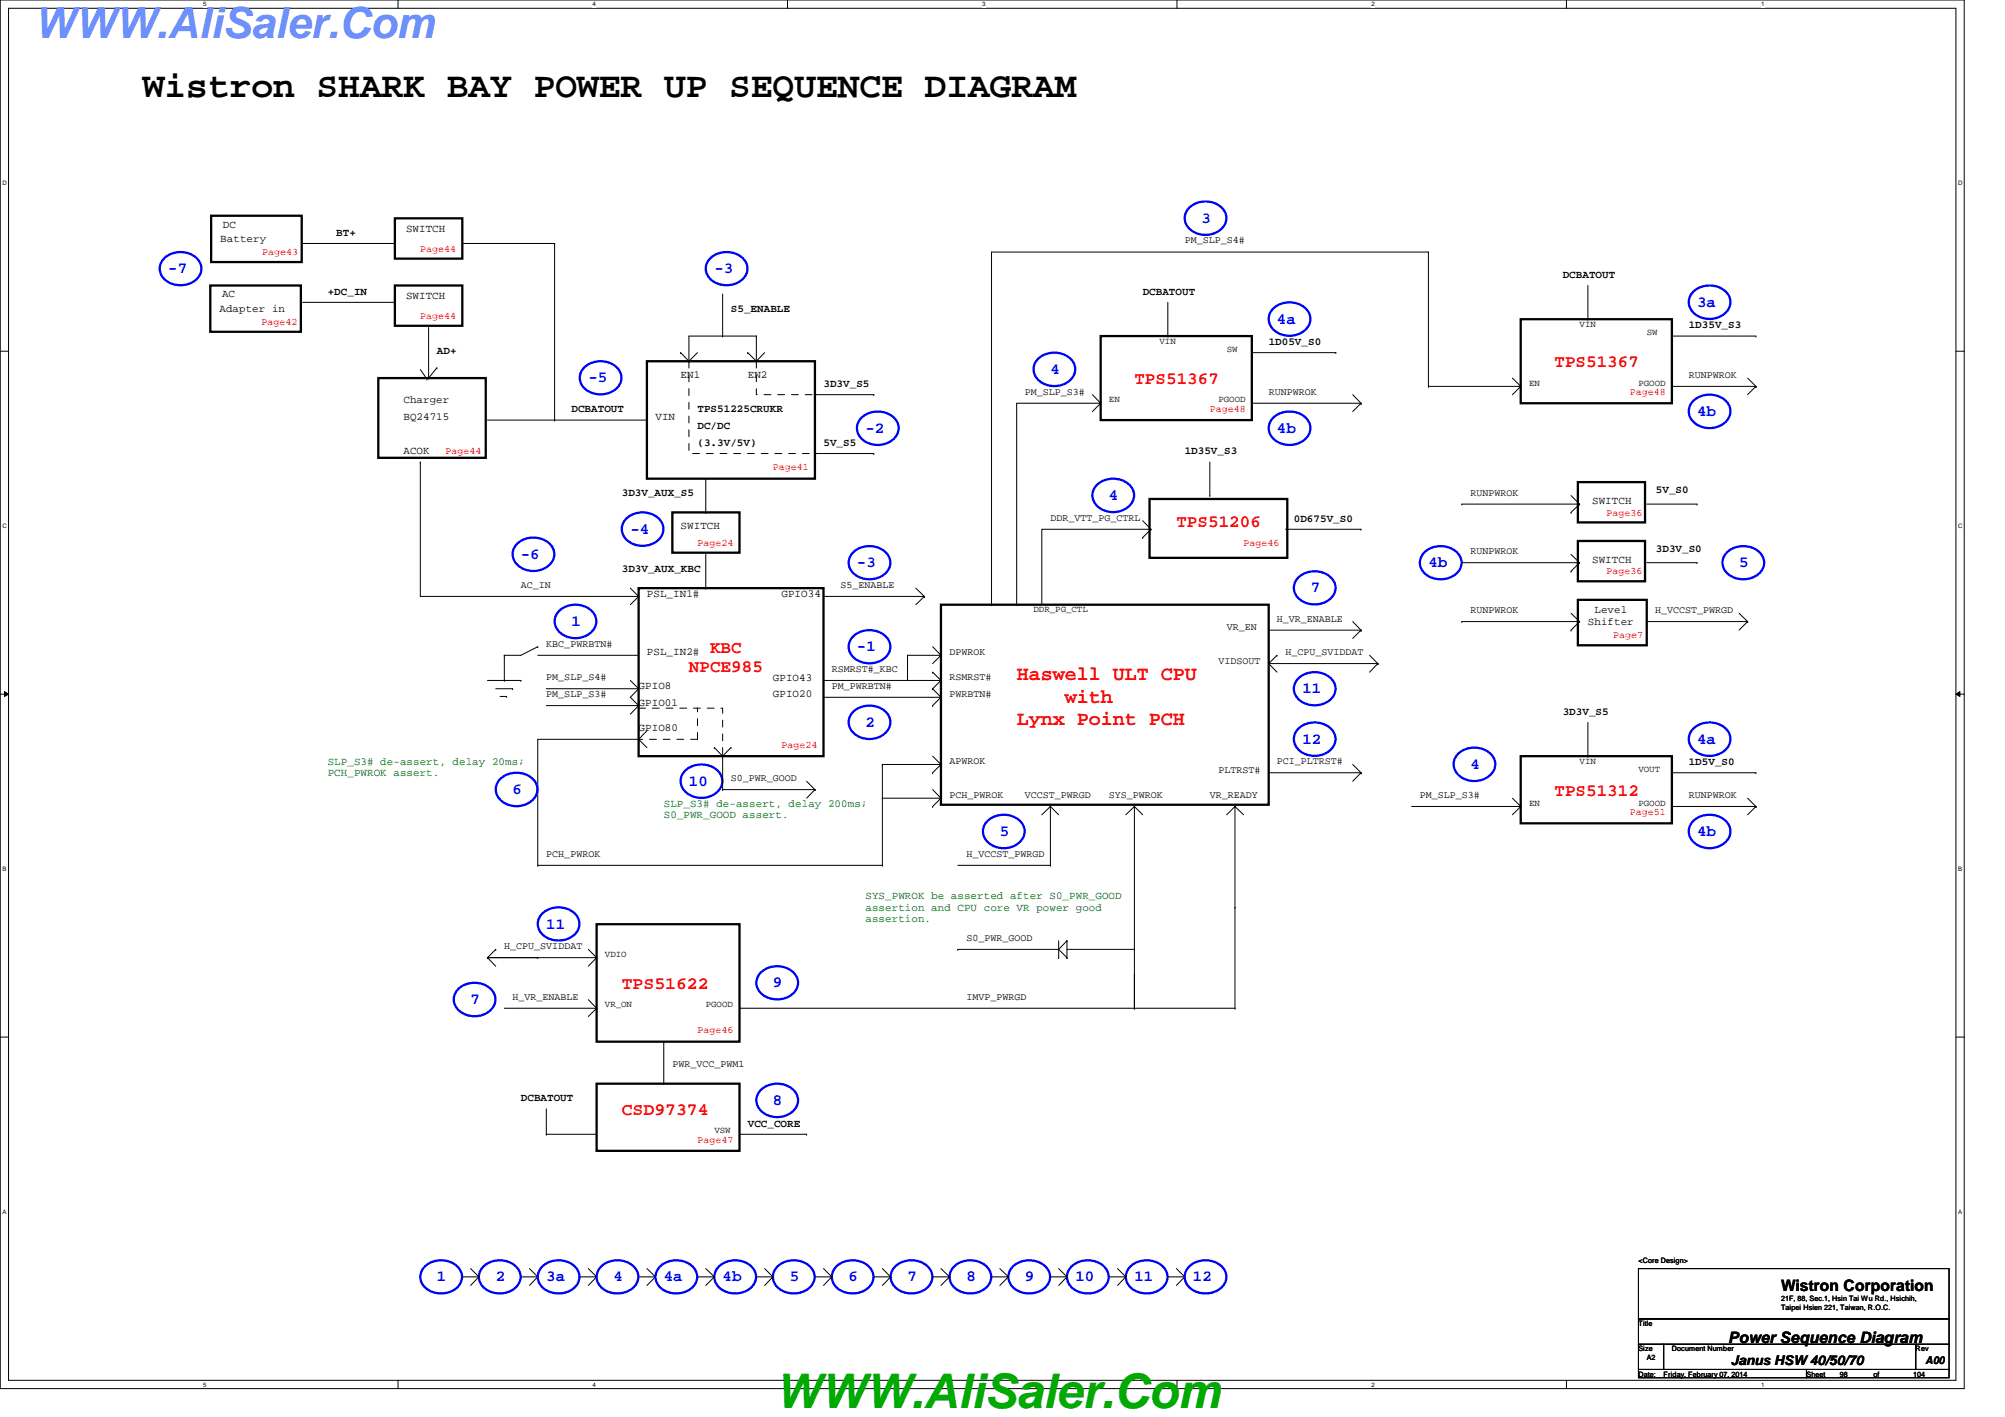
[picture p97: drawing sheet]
<svg xmlns="http://www.w3.org/2000/svg" width="297mm" height="210mm" viewBox="0 0 297 210" stroke-linecap="round" stroke-linejoin="round" font-family="sans-serif">
<defs><g id="words">
<text font-size="7.1" fill="#00ab00" x="114.9" y="208.6">WWW.AliSaler.Com</text>
<text font-size="6.3" fill="#6b91ff" x="5.1" y="5.6">WWW.AliSaler.Com</text>
<text font-size="5.3" x="21.2" y="14.4">Wistron SHARK BAY POWER UP SEQUENCE DIAGRAM</text>
<g font-size="3" fill="#f00">
<text x="150.6" y="100.8">Haswell ULT CPU</text>
<text x="150.6" y="107.4">Lynx Point PCH</text>
<text x="157.7" y="104.1">with</text>
</g>
<g font-size="2.6" fill="#f00">
<text x="168.1" y="56.9">TPS51367</text>
<text x="230.3" y="54.4">TPS51367</text>
<text x="174.3" y="78">TPS51206</text>
<text x="102.1" y="99.6">NPCE985</text>
<text x="105.2" y="96.7">KBC</text>
<text x="230.3" y="117.9">TPS51312</text>
<text x="92.1" y="146.5">TPS51622</text>
<text x="92.1" y="165.1">CSD97374</text>
</g>
<g font-size="2.3" fill="#00f">
<text x="178" y="33">3</text>
<text x="24.9" y="40.5">-7</text>
<text x="105.8" y="40.5">-3</text>
<text x="189.2" y="47.9">4a</text>
<text x="251.4" y="45.5">3a</text>
<text x="87.2" y="56.6">-5</text>
<text x="155.6" y="55.4">4</text>
<text x="128.2" y="64.1">-2</text>
<text x="189.2" y="64.1">4b</text>
<text x="251.4" y="61.6">4b</text>
<text x="164.3" y="74.1">4</text>
<text x="77.2" y="82.8">-6</text>
<text x="93.4" y="79">-4</text>
<text x="127" y="84">-3</text>
<text x="194.2" y="87.8">7</text>
<text x="211.6" y="84">4b</text>
<text x="257.6" y="84">5</text>
<text x="84.7" y="92.8">1</text>
<text x="127" y="96.5">-1</text>
<text x="128.2" y="107.7">2</text>
<text x="193" y="102.7">11</text>
<text x="193" y="110.2">12</text>
<text x="217.8" y="113.9">4</text>
<text x="251.4" y="110.2">4a</text>
<text x="75.9" y="117.6">6</text>
<text x="102.1" y="116.4">10</text>
<text x="148.1" y="123.9">5</text>
<text x="251.4" y="123.9">4b</text>
<text x="80.9" y="137.5">11</text>
<text x="69.7" y="148.8">7</text>
<text x="114.5" y="146.3">9</text>
<text x="114.5" y="163.7">8</text>
<text x="64.7" y="189.8">1</text>
<text x="73.4" y="189.8">2</text>
<text x="80.9" y="189.8">3a</text>
<text x="90.9" y="189.8">4</text>
<text x="98.3" y="189.8">4a</text>
<text x="107.1" y="189.8">4b</text>
<text x="117" y="189.8">5</text>
<text x="125.7" y="189.8">6</text>
<text x="134.4" y="189.8">7</text>
<text x="143.2" y="189.8">8</text>
<text x="151.8" y="189.8">9</text>
<text x="159.3" y="189.8">10</text>
<text x="168.1" y="189.8">11</text>
<text x="176.7" y="189.8">12</text>
</g>
<g font-size="2.3">
<text x="263.9" y="191.3">Wistron Corporation</text>
<text x="256" y="198.9">Power Sequence Diagram</text>
</g>
<text font-size="2" x="256.4" y="202.2">Janus HSW 40/50/70</text>
<g font-size="1.6">
<text x="32.6" y="35.9">Battery</text>
<text x="33" y="33.7">DC</text>
<text x="49.8" y="34.9">BT+</text>
<text x="60.2" y="34.4">SWITCH</text>
<text x="231.5" y="41.1">DCBATOUT</text>
<text x="32.5" y="46.2">Adapter in</text>
<text x="32.9" y="44.1">AC</text>
<text x="48.6" y="43.6">+DC_IN</text>
<text x="60.2" y="44.3">SWITCH</text>
<text x="108.3" y="46.1">S5_ENABLE</text>
<text x="169.3" y="43.6">DCBATOUT</text>
<text x="64.7" y="52.4">AD+</text>
<text x="188" y="51.1">1D05V_S0</text>
<text x="250.2" y="48.6">1D35V_S3</text>
<text x="59.8" y="59.7">Charger</text>
<text x="100.8" y="56">EN1</text>
<text x="110.8" y="56">EN2</text>
<text x="122" y="57.4">3D3V_S5</text>
<text x="59.8" y="62.2">BQ24715</text>
<text x="84.7" y="61.1">DCBATOUT</text>
<text x="97.1" y="62.2">VIN</text>
<text x="103.3" y="61.1">TPS51225CRUKR</text>
<text x="103.3" y="63.6">DC/DC</text>
<text x="59.8" y="67.2">ACOK</text>
<text x="103.3" y="66">(3.3V/5V)</text>
<text x="122" y="66">5V_S5</text>
<text x="175.5" y="67.3">1D35V_S3</text>
<text x="92.1" y="73.5">3D3V_AUX_S5</text>
<text x="191.7" y="77.3">0D675V_S0</text>
<text x="235.9" y="74.7">SWITCH</text>
<text x="245.3" y="73">5V_S0</text>
<text x="100.8" y="78.4">SWITCH</text>
<text x="235.9" y="83.4">SWITCH</text>
<text x="245.3" y="81.7">3D3V_S0</text>
<text x="92.1" y="84.7">3D3V_AUX_KBC</text>
<text x="95.8" y="88.4">PSL_IN1#</text>
<text x="115.8" y="88.4">GPIO34</text>
<text x="235.2" y="92.5">Shifter</text>
<text x="236.2" y="90.8">Level</text>
<text x="95.8" y="97.1">PSL_IN2#</text>
<text x="114.5" y="100.8">GPIO43</text>
<text x="94.6" y="102.1">GPIO8</text>
<text x="94.6" y="104.6">GPIO01</text>
<text x="114.5" y="103.3">GPIO20</text>
<text x="231.5" y="105.9">3D3V_S5</text>
<text x="94.6" y="108.3">GPIO80</text>
<text x="250.2" y="113.4">1D5V_S0</text>
<text x="77.2" y="163.2">DCBATOUT</text>
<text x="110.8" y="166.9">VCC_CORE</text>
<text x="285.3" y="202.1">A00</text>
</g>
<g font-size="1.6" fill="#008000">
<text x="48.6" y="113.3">SLP_S3# de-assert, delay 20ms;</text>
<text x="48.6" y="115">PCH_PWROK assert.</text>
<text x="98.3" y="119.5">SLP_S3# de-assert, delay 200ms;</text>
<text x="98.3" y="121.2">S0_PWR_GOOD assert.</text>
<text x="128.2" y="133.2">SYS_PWROK be asserted after S0_PWR_GOOD</text>
<text x="128.2" y="134.9">assertion and CPU core VR power good</text>
<text x="128.2" y="136.6">assertion.</text>
</g>
<g font-size="1.5" fill="#f00">
<text x="38.9" y="37.8">Page43</text>
<text x="62.3" y="37.3">Page44</text>
<text x="62.3" y="47.2">Page44</text>
<text x="38.7" y="48.1">Page42</text>
<text x="241.5" y="58.5">Page48</text>
<text x="179.2" y="61">Page48</text>
<text x="66" y="67.2">Page44</text>
<text x="114.5" y="69.7">Page41</text>
<text x="238" y="76.4">Page36</text>
<text x="103.3" y="80.9">Page24</text>
<text x="184.2" y="80.9">Page46</text>
<text x="238" y="85.1">Page36</text>
<text x="239" y="94.6">Page7</text>
<text x="115.8" y="110.7">Page24</text>
<text x="241.5" y="120.7">Page51</text>
<text x="103.3" y="153">Page46</text>
<text x="103.3" y="169.2">Page47</text>
</g>
<g font-size="1.5">
<text x="175.5" y="36.1">PM_SLP_S4#</text>
<text x="151.8" y="58.5">PM_SLP_S3#</text>
<text x="188" y="58.5">RUNPWROK</text>
<text x="250.2" y="56">RUNPWROK</text>
<text x="155.6" y="77.1">DDR_VTT_PG_CTRL</text>
<text x="217.8" y="73.4">RUNPWROK</text>
<text x="217.8" y="82.1">RUNPWROK</text>
<text x="77.2" y="87.1">AC_IN</text>
<text x="124.5" y="87.1">S5_ENABLE</text>
<text x="80.9" y="95.8">KBC_PWRBTN#</text>
<text x="181.7" y="93.3">VR_EN</text>
<text x="189.2" y="92.1">H_VR_ENABLE</text>
<text x="217.8" y="90.8">RUNPWROK</text>
<text x="245.2" y="90.8">H_VCCST_PWRGD</text>
<text x="80.9" y="100.8">PM_SLP_S4#</text>
<text x="123.2" y="99.5">RSMRST#_KBC</text>
<text x="140.7" y="97">DPWROK</text>
<text x="140.7" y="100.8">RSMRST#</text>
<text x="180.5" y="98.3">VIDSOUT</text>
<text x="190.5" y="97">H_CPU_SVIDDAT</text>
<text x="80.9" y="103.3">PM_SLP_S3#</text>
<text x="123.2" y="102">PM_PWRBTN#</text>
<text x="140.7" y="103.3">PWRBTN#</text>
<text x="140.7" y="113.2">APWROK</text>
<text x="189.2" y="113.2">PCI_PLTRST#</text>
<text x="108.3" y="115.7">S0_PWR_GOOD</text>
<text x="140.7" y="118.2">PCH_PWROK</text>
<text x="151.8" y="118.2">VCCST_PWRGD</text>
<text x="164.3" y="118.2">SYS_PWROK</text>
<text x="179.2" y="118.2">VR_READY</text>
<text x="180.5" y="114.5">PLTRST#</text>
<text x="210.4" y="118.2">PM_SLP_S3#</text>
<text x="250.2" y="118.2">RUNPWROK</text>
<text x="80.9" y="126.9">PCH_PWROK</text>
<text x="143.2" y="126.9">H_VCCST_PWRGD</text>
<text x="74.7" y="140.6">H_CPU_SVIDDAT</text>
<text x="143.2" y="139.4">S0_PWR_GOOD</text>
<text x="75.9" y="148.1">H_VR_ENABLE</text>
<text x="143.2" y="148.1">IMVP_PWRGD</text>
<text x="99.6" y="158">PWR_VCC_PWM1</text>
</g>
<g font-size="1.4">
<text x="171.8" y="50.9">VIN</text>
<text x="181.7" y="52.2">SW</text>
<text x="234" y="48.4">VIN</text>
<text x="244" y="49.7">SW</text>
<text x="164.3" y="59.6">EN</text>
<text x="180.5" y="59.6">PGOOD</text>
<text x="226.5" y="57.1">EN</text>
<text x="242.7" y="57.1">PGOOD</text>
<text x="153.1" y="90.7">DDR_PG_CTL</text>
<text x="234" y="113.2">VIN</text>
<text x="226.5" y="119.4">EN</text>
<text x="242.7" y="114.4">VOUT</text>
<text x="242.7" y="119.4">PGOOD</text>
<text x="89.6" y="141.8">VDIO</text>
<text x="89.6" y="149.2">VR_ON</text>
<text x="104.6" y="149.2">PGOOD</text>
<text x="105.8" y="167.9">VSW</text>
</g>
<g font-size="1.1">
<text x="242.7" y="187.1">&lt;Core Design&gt;</text>
<text x="242.7" y="196.4">Title</text>
<text x="263.9" y="192.7">21F, 88, Sec.1, Hsin Tai Wu Rd., Hsichih,</text>
<text x="263.9" y="194.1">Taipei Hsien 221, Taiwan, R.O.C.</text>
<text x="242.7" y="200.2">Size</text>
<text x="242.7" y="203.9">Date:</text>
<text x="244" y="201.4">A2</text>
<text x="246.5" y="203.9">Friday, February 07, 2014</text>
<text x="247.7" y="200.2">Document Number</text>
<text x="267.6" y="203.9">Sheet</text>
<text x="272.6" y="203.9">98</text>
<text x="277.6" y="203.9">of</text>
<text x="283.8" y="200.2">Rev</text>
<text x="283.4" y="204">104</text>
</g>
<g font-size=".9">
<text x="30.1" y=".9">5</text>
<text x="87.8" y=".9">4</text>
<text x="145.5" y=".9">3</text>
<text x="203.2" y=".9">2</text>
<text x="260.9" y=".9">1</text>
<text x=".4" y="27.4">D</text>
<text x="290.1" y="27.4">D</text>
<text x=".4" y="78.2">C</text>
<text x="290.1" y="78.2">C</text>
<text x=".4" y="129">B</text>
<text x="290.1" y="129">B</text>
<text x=".4" y="179.8">A</text>
<text x="290.1" y="179.8">A</text>
<text x="30.1" y="205.4">5</text>
<text x="87.8" y="205.4">4</text>
<text x="145.5" y="205.4">3</text>
<text x="203.2" y="205.4">2</text>
<text x="260.9" y="205.4">1</text>
</g>
</g></defs>
<path d="M0 0h291v205.7h-291zM1.3 1.2h288.5v203.3h-288.5z" fill="none" stroke="#000" stroke-width=".15"/>
<g fill="#fff">
<path d="M30.1 .1h.5v1h-.5z"/>
<path d="M30.1 204.6h.5v1h-.5z"/>
</g>
<path d="M59 0v1.2M59 204.5v1.2" fill="none" stroke="#000" stroke-width=".15"/>
<g fill="#fff">
<path d="M87.8 .1h.5v1h-.5z"/>
<path d="M87.8 204.6h.5v1h-.5z"/>
</g>
<path d="M116.7 0v1.2M116.7 204.5v1.2" fill="none" stroke="#000" stroke-width=".15"/>
<g fill="#fff">
<path d="M145.5 .1h.5v1h-.5z"/>
<path d="M145.5 204.6h.5v1h-.5z"/>
</g>
<path d="M174.4 0v1.2M174.4 204.5v1.2" fill="none" stroke="#000" stroke-width=".15"/>
<g fill="#fff">
<path d="M203.2 .1h.5v1h-.5z"/>
<path d="M203.2 204.6h.5v1h-.5z"/>
</g>
<path d="M232.1 0v1.2M232.1 204.5v1.2" fill="none" stroke="#000" stroke-width=".15"/>
<g fill="#fff">
<path d="M260.9 .1h.5v1h-.5z"/>
<path d="M260.9 204.6h.5v1h-.5z"/>
<path d="M.4 26.6h.6v1h-.6z"/>
<path d="M290.1 26.6h.6v1h-.6z"/>
<path d="M.4 77.4h.6v1h-.6z"/>
<path d="M290.1 77.4h.6v1h-.6z"/>
</g>
<path d="M0 52h1.3M289.8 52h1.2" fill="none" stroke="#000" stroke-width=".15"/>
<g fill="#fff">
<path d="M.4 128.2h.6v1h-.6z"/>
<path d="M290.1 128.2h.6v1h-.6z"/>
</g>
<path d="M0 102.8h1.3M.7 102.4l.6 .4-.6 .4zM289.8 102.8h1.2M289.8 102.8l.6-.4v.8z" fill="none" stroke="#000" stroke-width=".15"/>
<path d="M.7 102.4l.6 .4-.6 .4zM289.8 102.8l.6-.4v.8z" fill="#000"/>
<g fill="#fff">
<path d="M.4 179h.5v1h-.5z"/>
<path d="M290.1 179h.6v1h-.6z"/>
</g>
<g fill="none" stroke="#000" stroke-width=".15">
<path d="M44.8 36.1h13.7M58.5 36.1h.1M68.5 36.1h13.7M82.2 36.1h.1M82.2 36.1v26.1M211.6 37.3h.1M211.6 37.3v19.9M211.6 37.3h-64.7v52.3M44.8 44.8h13.7M58.5 44.8h.1M62.3 54.7l.9 1.4M63.2 56.1h.1"/>
<path d="M63.5 56h.1M63.5 48.5v7.5M64.7 54.5h.1M64.7 54.5l-1.2 1.5M100.8 52.2h.1M100.8 52.2l1.3 1.3M102.1 53.5h.1M103.3 52.2l-1.2 1.3M107.1 49.8h.1M107.1 43.6v6.2M110.8 52.2h.1M110.8 52.2l1.3 1.3"/>
<path d="M112.1 49.8h-10v3.7M112.1 53.5h.1M112.1 49.8h.1M112.1 49.8v3.7M113.3 52.2l-1.2 1.3M120.7 58.5h8.8M129.5 58.5h.1M161.8 58.5l1.3 1.2M163.1 59.7h.1M163.1 59.7h-12.5v29.9M163.1 59.7l-1.3 1.3M173 49.8h.1"/>
<path d="M173 44.8v5M185.5 59.7h16.1M185.5 52.2h12.4M197.9 52.2h.1M200.4 58.5l1.2 1.2M201.6 59.7l-1.2 1.3M201.6 59.7h.1M211.6 57.2h.1M211.6 57.2h13.7M224.1 56l1.2 1.2M225.3 57.2h.1M225.3 57.2l-1.2 1.3"/>
<path d="M235.2 47.3h.1M235.2 42.3v5M247.7 57.2h12.4M247.7 49.8h12.4M258.9 56l1.2 1.2M260.1 57.2h.1M260.1 49.8h.1M260.1 57.2l-1.2 1.3M62.3 68.5h.1M62.3 68.5v19.8h32.3M72.2 62.2h23.6M82.2 62.2h.1"/>
<path d="M95.8 62.2h.1M104.6 75.9h.1M104.6 70.9v5M120.7 67.2h8.8M129.5 67.2h.1M169.3 79.6h.1M169.3 77.1l1.2 1.3M170.5 78.4h-16.2v11.2M170.5 78.4h.1M170.5 78.4l-1.2 1.2M179.2 73.4h.1M179.2 68.5v4.9"/>
<path d="M190.5 78.4h11.1M201.6 78.4h.1M216.6 74.7h.1M216.6 74.7h17.4M232.7 75.9h.1M232.7 73.4l1.3 1.3M234 74.7h.1M234 74.7l-1.3 1.2M244 74.7h7.4M251.4 74.7h.1M74.7 97.1h.1M74.7 97.1v3.7"/>
<path d="M79.7 95.8l-2.5 1.3h-2.5M79.7 95.8h.1M79.7 97.1h14.9M93.4 87.1l1.2 1.2M94.6 88.3l-1.2 1.3M94.6 88.3h.1M94.6 97.1h.1M104.6 87.1h.1M104.6 82.1v5M122 88.3h14.9M134.4 97.1h.1M134.4 97.1v3.7"/>
<path d="M134.4 97.1h5M135.7 87.1l1.2 1.2M136.9 88.3l-1.2 1.3M136.9 88.3h.1M138.2 99.6h.1M138.2 95.8l1.2 1.3M138.2 99.6l1.2 1.2M139.4 97.1l-1.2 1.2M139.4 97.1h.1M146.9 89.6h.1M150.6 89.6h.1M188 98.3l1.2 1.3"/>
<path d="M188 98.3h.1M188 93.3h13.6M188 98.3h16.1M189.2 97.1h.1M189.2 97.1l-1.2 1.2M200.4 92.1l1.2 1.2M201.6 93.3l-1.2 1.3M201.6 93.3h.1M202.9 97.1l1.2 1.2M204.1 98.3h.1M204.1 98.3l-1.2 1.3M216.6 92.1h.1"/>
<path d="M216.6 83.4h.1M216.6 92.1h17.4M216.6 83.4h17.4M232.7 93.3h.1M232.7 84.6h.1M232.7 90.8l1.3 1.3M232.7 82.1l1.3 1.3M234 92.1h.1M234 83.4h.1M234 92.1l-1.3 1.2M234 83.4l-1.3 1.2M244 92.1h14.9"/>
<path d="M244 92.1h.1M244 83.4h7.4M251.4 83.4h.1M257.6 90.8l1.3 1.3M258.9 92.1l-1.3 1.2M258.9 92.1h.1M72.2 100.8h5M73.4 102h2.5M74.1 103.2h1M74.7 100.8h.1M75.1 103.2h.1M75.9 102h.1"/>
<path d="M77.2 100.8h.1M80.9 104.5h13.7M80.9 102h13.7M93.4 100.8l1.2 1.2M94.6 109.5l1.2 1.2M94.6 104.5l-1.2 1.3M94.6 102l-1.2 1.3 1.2 1.2M94.6 109.5h-14.9v18.7M94.6 109.5h.1M94.6 104.5h.1M94.6 102h.1M95.8 108.2l-1.2 1.3"/>
<path d="M105.8 110.7h.1M105.8 110.7l1.3 1.3M107.1 117h.1M107.1 112v5M107.1 117h13.6M108.3 110.7h.1M108.3 110.7l-1.2 1.3M119.5 115.7l1.2 1.3M120.7 117h.1M120.7 117l-1.2 1.2M122 103.3h.1M122 100.8h17.4"/>
<path d="M122 103.3h17.4M130.7 118.2h.1M130.7 113.2h.1M130.7 113.2v15M130.7 113.2h8.7M130.7 118.2h8.7M138.2 114.5h.1M138.2 119.5h.1M138.2 102h.1M138.2 104.5h.1M138.2 112l1.2 1.2M138.2 117l1.2 1.2"/>
<path d="M138.2 102l1.2 1.3M139.4 113.2h.1M139.4 118.2h.1M139.4 100.8h.1M139.4 113.2l-1.2 1.3M139.4 118.2l-1.2 1.3M139.4 103.3l-1.2 1.2M139.4 100.8l-1.2 1.2M155.6 119.5l-1.3 1.2M155.6 119.5h.1M155.6 119.5v8.7M155.6 119.5l1.2 1.2"/>
<path d="M168.1 119.5l-1.3 1.2M168.1 119.5h.1M168.1 119.5v29.9v-5M168.1 119.5l1.2 1.2M183 119.5h.1M183 119.5v29.9M183 119.5l-1.3 1.2M183 119.5l1.2 1.2M188 114.5h13.6M200.4 113.2l1.2 1.3M201.6 114.5l-1.2 1.2M201.6 114.5h.1"/>
<path d="M209.1 119.5h16.2M224.1 118.2l1.2 1.3M225.3 119.5h.1M225.3 119.5l-1.2 1.2M235.2 112h.1M235.2 107v5M247.7 119.5h12.4M247.7 114.5h12.4M258.9 118.2l1.2 1.3M260.1 114.5h.1M260.1 119.5h.1M260.1 119.5l-1.2 1.2"/>
<path d="M79.7 128.2h.1M79.7 128.2h51M130.7 128.2h.1M141.9 128.2h13.7M155.6 128.2h.1M156.8 139.4v2.5M158.1 139.4h.1M158.1 139.4v2.5M158.1 139.4l-1.3 1.2M183 134.4h.1M0 153.6h1.3M72.2 141.9l1.2 1.2"/>
<path d="M72.2 141.9h.1M72.2 141.9h16.2M73.4 140.6h.1M73.4 140.6l-1.2 1.3M74.7 149.4h13.7M79.7 141.9h.1M87.2 140.6l1.2 1.3M87.2 148.1l1.2 1.3M88.4 141.9h.1M88.4 149.4h.1M88.4 141.9l-1.2 1.2M88.4 149.4l-1.2 1.2"/>
<path d="M98.3 154.3v6.2M109.6 149.4h73.4M141.9 140.6h.1M141.9 140.6h14.9M156.8 141.9h.1M156.8 140.6l1.3 1.3M158.1 141.9h.1M158.1 140.6h10M168.1 149.4h.1M168.1 140.6h.1M183 149.4h.1M289.8 153.6h1.2"/>
<path d="M80.9 168h.1M80.9 168h7.5M80.9 164.3v3.7M88.4 168h.1M98.3 160.5h.1M109.6 168h9.9M119.5 168h.1M68.5 189.1h2.4M69.7 187.9l1.2 1.2M70.9 189.1h.1M70.9 189.1l-1.2 1.3M77.2 189.1h2.5"/>
<path d="M78.4 187.9l1.3 1.2M79.7 189.1h.1M79.7 189.1l-1.3 1.3M85.9 189.1h2.5M87.2 187.9l1.2 1.2M88.4 189.1h.1M88.4 189.1l-1.2 1.3M94.6 189.1h2.5M95.8 187.9l1.3 1.2M97.1 189.1l-1.3 1.3M97.1 189.1h.1M103.3 189.1h2.5"/>
<path d="M104.6 187.9l1.2 1.2M105.8 189.1l-1.2 1.3M105.8 189.1h.1M112.1 189.1h2.4M113.3 187.9l1.2 1.2M114.5 189.1l-1.2 1.3M114.5 189.1h.1M120.7 189.1h2.5M122 187.9l1.2 1.2M123.2 189.1l-1.2 1.3M123.2 189.1h.1M129.5 189.1h2.4"/>
<path d="M130.7 187.9l1.2 1.2M131.9 189.1l-1.2 1.3M131.9 189.1h.1M138.2 189.1h2.5M139.4 187.9l1.3 1.2M140.7 189.1l-1.3 1.3M140.7 189.1h.1M146.9 189.1h2.5M148.1 187.9l1.3 1.2M149.4 189.1l-1.3 1.3M149.4 189.1h.1M155.6 189.1h2.5"/>
<path d="M156.8 187.9l1.3 1.2M158.1 189.1h.1M158.1 189.1l-1.3 1.3M164.3 189.1h2.5M165.6 187.9l1.2 1.2M166.8 189.1h.1M166.8 189.1l-1.2 1.3M173 189.1h2.5M174.3 187.9l1.2 1.2M175.5 189.1h.1M175.5 189.1l-1.2 1.3M242.7 187.9h46.1v7.5h-46.1z"/>
<path d="M242.7 195.4h46.1v3.7h-46.1zM242.7 199.1h3.8v3.8h-3.8zM246.5 199.1h37.3v3.8h-37.3zM283.8 199.1h5v3.8h-5zM242.7 202.9h24.9v1.2h-24.9zM267.6 202.9h21.2v1.2h-21.2z"/>
</g>
<path d="M102.1 53.5v13.7h18.6M112.1 53.5v5h8.6v1.2M94.6 109.5h.1M94.6 104.9h12.5v7.1M103.3 109.5h-8.7M103.3 109.5v-4.6M103.3 104.9h.1" fill="none" stroke="#000" stroke-width=".15" stroke-dasharray="1 1 1 1 1 1 1 1"/>
<g fill="none" stroke="#000" stroke-width=".34">
<path d="M31.3 32h13.4v6.8h-13.4zM58.5 32.3h10v6h-10zM31.2 42.3h13.4v6.8h-13.4zM56 56h16v11.8h-16zM58.5 42.3h10v6h-10zM95.8 53.5h24.9v17.4h-24.9zM163.1 49.8h22.4v12.4h-22.4zM225.3 47.3h22.4v12.4h-22.4zM99.6 75.9h10v6h-10zM170.3 73.9h20.4v8.7h-20.4zM233.8 71.4h9.9v6h-9.9zM94.6 87.1h27.4v24.9h-27.4z"/>
<path d="M139.4 89.6h48.6v29.6h-48.6zM233.8 88.9h10.2v6.7h-10.2zM233.8 80.1h9.9v6h-9.9zM225.3 112h22.4v10h-22.4zM88.4 136.9h21.2v17.4h-21.2zM88.4 160.5h21.2v10h-21.2z"/>
</g>
<g fill="none" stroke="#00f" stroke-width=".34">
<path d="M24.3 38.3a3.6 3.6 0 0 1 5.2 .4 2.23 2.23 0 0 1-1.4 3.3 3.3 3.3 0 0 1-4.4-1.6 2.1 2.1 0 0 1 .6-2.1zM105.2 38.3a3.6 3.6 0 0 1 5.2 .4 2.23 2.23 0 0 1-1.4 3.3 3.3 3.3 0 0 1-4.4-1.6 2.1 2.1 0 0 1 .6-2.1zM176.2 30.8a3.6 3.6 0 0 1 5.2 .4 2.27 2.27 0 0 1-1.4 3.3 3.3 3.3 0 0 1-4.4-1.6 2.1 2.1 0 0 1 .6-2.1zM86.6 54.4a3.6 3.6 0 0 1 5.2 .5 2.23 2.23 0 0 1-1.5 3.3 3.3 3.3 0 0 1-4.3-1.7 2.1 2.1 0 0 1 .6-2.1zM153.8 53.2a3.6 3.6 0 0 1 5.2 .4 2.27 2.27 0 0 1-1.4 3.3 3.3 3.3 0 0 1-4.4-1.6 2.1 2.1 0 0 1 .6-2.1zM188.6 45.7a3.6 3.6 0 0 1 5.2 .5 2.27 2.27 0 0 1-1.4 3.3 3.3 3.3 0 0 1-4.4-1.7 2.1 2.1 0 0 1 .6-2.1zM250.9 59.4a3.6 3.6 0 0 1 5.2 .4 2.27 2.27 0 0 1-1.5 3.4 3.3 3.3 0 0 1-4.3-1.7 2.1 2.1 0 0 1 .6-2.1zM250.9 43.2a3.6 3.6 0 0 1 5.2 .5 2.27 2.27 0 0 1-1.5 3.3 3.3 3.3 0 0 1-4.3-1.7 2.1 2.1 0 0 1 .6-2.1zM92.8 76.8a3.6 3.6 0 0 1 5.2 .5 2.27 2.27 0 0 1-1.4 3.3 3.3 3.3 0 0 1-4.4-1.7 2.1 2.1 0 0 1 .6-2.1zM127.6 61.9a3.6 3.6 0 0 1 5.2 .4 2.27 2.27 0 0 1-1.4 3.4 3.3 3.3 0 0 1-4.4-1.7 2.1 2.1 0 0 1 .6-2.1zM162.5 71.8a3.6 3.6 0 0 1 5.2 .5 2.27 2.27 0 0 1-1.4 3.3 3.3 3.3 0 0 1-4.4-1.7 2.1 2.1 0 0 1 .6-2.1zM188.6 61.9a3.6 3.6 0 0 1 5.2 .4 2.27 2.27 0 0 1-1.4 3.4 3.3 3.3 0 0 1-4.4-1.7 2.1 2.1 0 0 1 .6-2.1z"/>
<path d="M76.6 80.5a3.6 3.6 0 0 1 5.2 .5 2.27 2.27 0 0 1-1.4 3.3 3.3 3.3 0 0 1-4.4-1.7 2.1 2.1 0 0 1 .6-2.1zM82.8 90.5a3.6 3.6 0 0 1 5.2 .5 2.27 2.27 0 0 1-1.4 3.3 3.3 3.3 0 0 1-4.4-1.7 2.1 2.1 0 0 1 .6-2.1zM126.4 94.3a3.6 3.6 0 0 1 5.2 .4 2.23 2.23 0 0 1-1.4 3.3 3.3 3.3 0 0 1-4.4-1.6 2.1 2.1 0 0 1 .6-2.1zM126.4 81.8a3.6 3.6 0 0 1 5.2 .5 2.23 2.23 0 0 1-1.4 3.3 3.3 3.3 0 0 1-4.4-1.7 2.1 2.1 0 0 1 .6-2.1zM192.4 85.5a3.6 3.6 0 0 1 5.1 .5 2.23 2.23 0 0 1-1.4 3.3 3.3 3.3 0 0 1-4.3-1.7 2.1 2.1 0 0 1 .6-2.1zM211 81.8a3.6 3.6 0 0 1 5.2 .5 2.23 2.23 0 0 1-1.4 3.3 3.3 3.3 0 0 1-4.4-1.7 2.1 2.1 0 0 1 .6-2.1zM255.9 81.8a3.6 3.6 0 0 1 5.1 .5 2.23 2.23 0 0 1-1.4 3.3 3.3 3.3 0 0 1-4.3-1.7 2.1 2.1 0 0 1 .6-2.1zM74.1 115.4a3.6 3.6 0 0 1 5.2 .4 2.27 2.27 0 0 1-1.4 3.4 3.3 3.3 0 0 1-4.4-1.7 2.1 2.1 0 0 1 .6-2.1zM101.5 114.2a3.6 3.6 0 0 1 5.2 .4 2.27 2.27 0 0 1-1.4 3.3 3.3 3.3 0 0 1-4.4-1.6 2.1 2.1 0 0 1 .6-2.1zM126.4 105.4a3.6 3.6 0 0 1 5.2 .5 2.27 2.27 0 0 1-1.4 3.3 3.3 3.3 0 0 1-4.4-1.7 2.1 2.1 0 0 1 .6-2.1zM192.4 100.5a3.6 3.6 0 0 1 5.1 .4 2.23 2.23 0 0 1-1.4 3.3 3.3 3.3 0 0 1-4.3-1.6 2.1 2.1 0 0 1 .6-2.1zM192.4 107.9a3.6 3.6 0 0 1 5.1 .5 2.27 2.27 0 0 1-1.4 3.3 3.3 3.3 0 0 1-4.3-1.7 2.1 2.1 0 0 1 .6-2.1z"/>
<path d="M216 111.7a3.6 3.6 0 0 1 5.2 .4 2.27 2.27 0 0 1-1.4 3.3 3.3 3.3 0 0 1-4.4-1.6 2.1 2.1 0 0 1 .6-2.1zM250.9 107.9a3.6 3.6 0 0 1 5.2 .5 2.27 2.27 0 0 1-1.5 3.3 3.3 3.3 0 0 1-4.3-1.7 2.1 2.1 0 0 1 .6-2.1zM80.3 135.3a3.6 3.6 0 0 1 5.2 .5 2.23 2.23 0 0 1-1.4 3.3 3.3 3.3 0 0 1-4.4-1.7 2.1 2.1 0 0 1 .6-2.1zM146.3 121.6a3.6 3.6 0 0 1 5.2 .5 2.27 2.27 0 0 1-1.4 3.3 3.3 3.3 0 0 1-4.4-1.7 2.1 2.1 0 0 1 .6-2.1zM250.9 121.6a3.6 3.6 0 0 1 5.2 .5 2.27 2.27 0 0 1-1.5 3.3 3.3 3.3 0 0 1-4.3-1.7 2.1 2.1 0 0 1 .6-2.1zM67.9 146.5a3.6 3.6 0 0 1 5.2 .5 2.27 2.27 0 0 1-1.4 3.3 3.3 3.3 0 0 1-4.4-1.7 2.1 2.1 0 0 1 .6-2.1zM112.7 144a3.6 3.6 0 0 1 5.2 .5 2.23 2.23 0 0 1-1.4 3.3 3.3 3.3 0 0 1-4.4-1.7 2.1 2.1 0 0 1 .6-2.1zM112.7 161.4a3.6 3.6 0 0 1 5.2 .5 2.27 2.27 0 0 1-1.4 3.3 3.3 3.3 0 0 1-4.4-1.7 2.1 2.1 0 0 1 .6-2.1zM62.9 187.6a3.6 3.6 0 0 1 5.2 .5 2.23 2.23 0 0 1-1.4 3.3 3.3 3.3 0 0 1-4.4-1.7 2.1 2.1 0 0 1 .6-2.1zM71.6 187.6a3.6 3.6 0 0 1 5.2 .5 2.23 2.23 0 0 1-1.4 3.3 3.3 3.3 0 0 1-4.4-1.7 2.1 2.1 0 0 1 .6-2.1zM80.3 187.6a3.6 3.6 0 0 1 5.2 .5 2.23 2.23 0 0 1-1.4 3.3 3.3 3.3 0 0 1-4.4-1.7 2.1 2.1 0 0 1 .6-2.1zM89.1 187.6a3.6 3.6 0 0 1 5.2 .5 2.23 2.23 0 0 1-1.5 3.3 3.3 3.3 0 0 1-4.3-1.7 2.1 2.1 0 0 1 .6-2.1z"/>
<path d="M97.8 187.6a3.6 3.6 0 0 1 5.2 .5 2.23 2.23 0 0 1-1.4 3.3 3.3 3.3 0 0 1-4.4-1.7 2.1 2.1 0 0 1 .6-2.1zM106.5 187.6a3.6 3.6 0 0 1 5.2 .5 2.23 2.23 0 0 1-1.4 3.3 3.3 3.3 0 0 1-4.4-1.7 2.1 2.1 0 0 1 .6-2.1zM115.2 187.6a3.6 3.6 0 0 1 5.2 .5 2.23 2.23 0 0 1-1.4 3.3 3.3 3.3 0 0 1-4.4-1.7 2.1 2.1 0 0 1 .6-2.1zM123.9 187.6a3.6 3.6 0 0 1 5.2 .5 2.23 2.23 0 0 1-1.4 3.3 3.3 3.3 0 0 1-4.4-1.7 2.1 2.1 0 0 1 .6-2.1zM132.6 187.6a3.6 3.6 0 0 1 5.2 .5 2.23 2.23 0 0 1-1.4 3.3 3.3 3.3 0 0 1-4.4-1.7 2.1 2.1 0 0 1 .6-2.1zM141.3 187.6a3.6 3.6 0 0 1 5.2 .5 2.23 2.23 0 0 1-1.4 3.3 3.3 3.3 0 0 1-4.3-1.7 2.1 2.1 0 0 1 .5-2.1zM150.1 187.6a3.6 3.6 0 0 1 5.2 .5 2.23 2.23 0 0 1-1.5 3.3 3.3 3.3 0 0 1-4.3-1.7 2.1 2.1 0 0 1 .6-2.1zM158.7 187.6a3.6 3.6 0 0 1 5.2 .5 2.23 2.23 0 0 1-1.4 3.3 3.3 3.3 0 0 1-4.4-1.7 2.1 2.1 0 0 1 .6-2.1zM167.5 187.6a3.6 3.6 0 0 1 5.2 .5 2.23 2.23 0 0 1-1.5 3.3 3.3 3.3 0 0 1-4.3-1.7 2.1 2.1 0 0 1 .6-2.1zM176.2 187.6a3.6 3.6 0 0 1 5.2 .5 2.23 2.23 0 0 1-1.4 3.3 3.3 3.3 0 0 1-4.4-1.7 2.1 2.1 0 0 1 .6-2.1z"/>
</g>
<use href="#words"/>
</svg>
